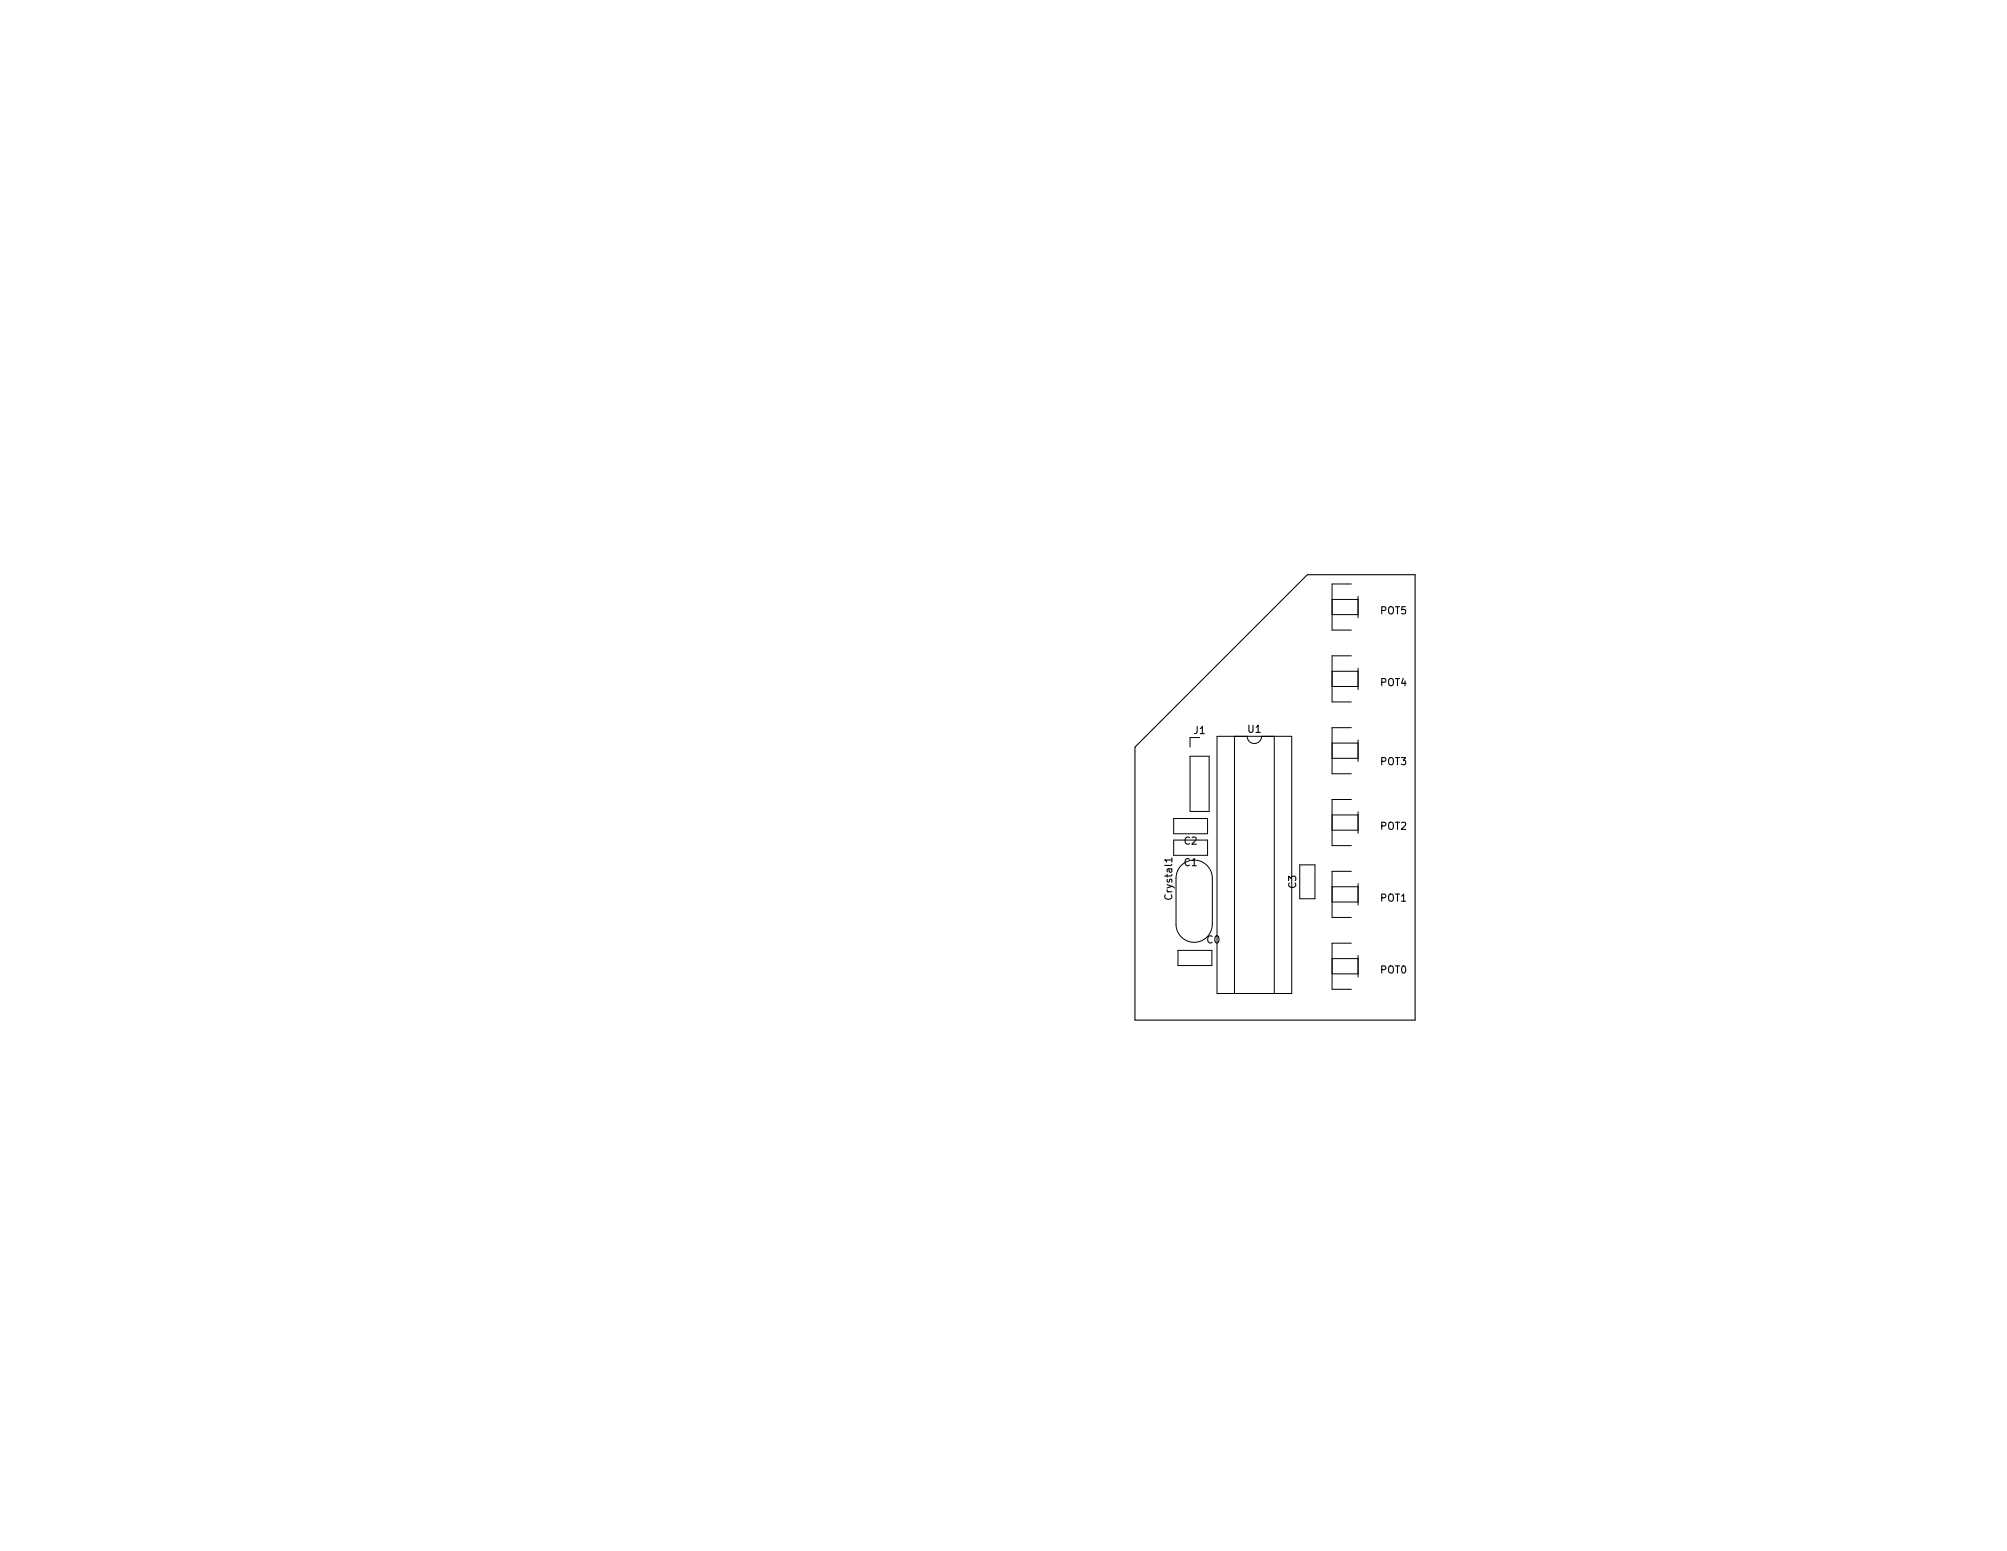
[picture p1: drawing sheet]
<svg xmlns="http://www.w3.org/2000/svg" width="279mm" height="216mm" viewBox="0 0 279 216" stroke-linecap="round" stroke-linejoin="round" font-family="sans-serif">
<defs><g id="words">
<g font-size="1.4">
<text x="192.2" y="85.5">POT5</text>
<text x="192.2" y="95.5">POT4</text>
<text x="173.7" y="102">U1</text>
<text x="166.2" y="102.2">J1</text>
<text x="192.2" y="106.5">POT3</text>
<text x="164.9" y="117.6">C2</text>
<text x="192.2" y="115.5">POT2</text>
<text x="163.2" y="125" transform="rotate(-90 163.2 125)">Crystal1</text>
<text x="164.9" y="120.6">C1</text>
<text x="180.4" y="123.6" transform="rotate(-90 180.4 123.6)">C3</text>
<text x="192.2" y="125.5">POT1</text>
<text x="168" y="131.3">C0</text>
<text x="192.2" y="135.5">POT0</text>
</g>
</g></defs>
<path d="M158 104l24-24h15v62h-39z" fill="none" stroke="#000" stroke-width=".15"/>
<g fill="none" stroke="#000" stroke-width=".14">
<path d="M185.4 95.6h3.7M185.4 93.4h3.7M185.4 85.6h3.7M185.4 83.4h3.7M188.1 81.3h-2.7v6.4h2.7M188.1 91.3h-2.7v6.4h2.7M189.1 83v3M189.1 93v3M163.4 116.9h4.7v2.2h-4.7zM163.4 113.9h4.7v2.2h-4.7zM165.7 105.3h2.6v7.6h-2.6zM167 102.7h-1.3v1.3"/>
<path d="M169.4 102.5h10.4v35.8h-10.4zM171.9 102.5v35.8M173.6 102.5a1 1 0 0 0 1 1 1 1 0 0 0 1-1M177.4 102.5v35.8M185.4 115.6h3.7M185.4 113.4h3.7M185.4 105.6h3.7M185.4 103.4h3.7M188.1 101.3h-2.7v6.4h2.7M188.1 111.3h-2.7v6.4h2.7M189.1 103v3M189.1 113v3"/>
<path d="M164 132.3h4.7v2.1h-4.7zM164.5 120.5a2.52 2.52 0 0 1 2.7-.6 2.52 2.52 0 0 1 1.6 2.3v6.4a2.53 2.53 0 0 1-2.6 2.6 2.53 2.53 0 0 1-2.5-2.6v-6.4a2.53 2.53 0 0 1 .8-1.7zM180.9 120.4h2.2v4.7h-2.2zM185.4 135.6h3.7M185.4 133.4h3.7M185.4 125.6h3.7M185.4 123.4h3.7M188.1 131.3h-2.7v6.4h2.7M188.1 121.3h-2.7v6.4h2.7M189.1 123v3M189.1 133v3"/>
</g>
<use href="#words"/>
</svg>
